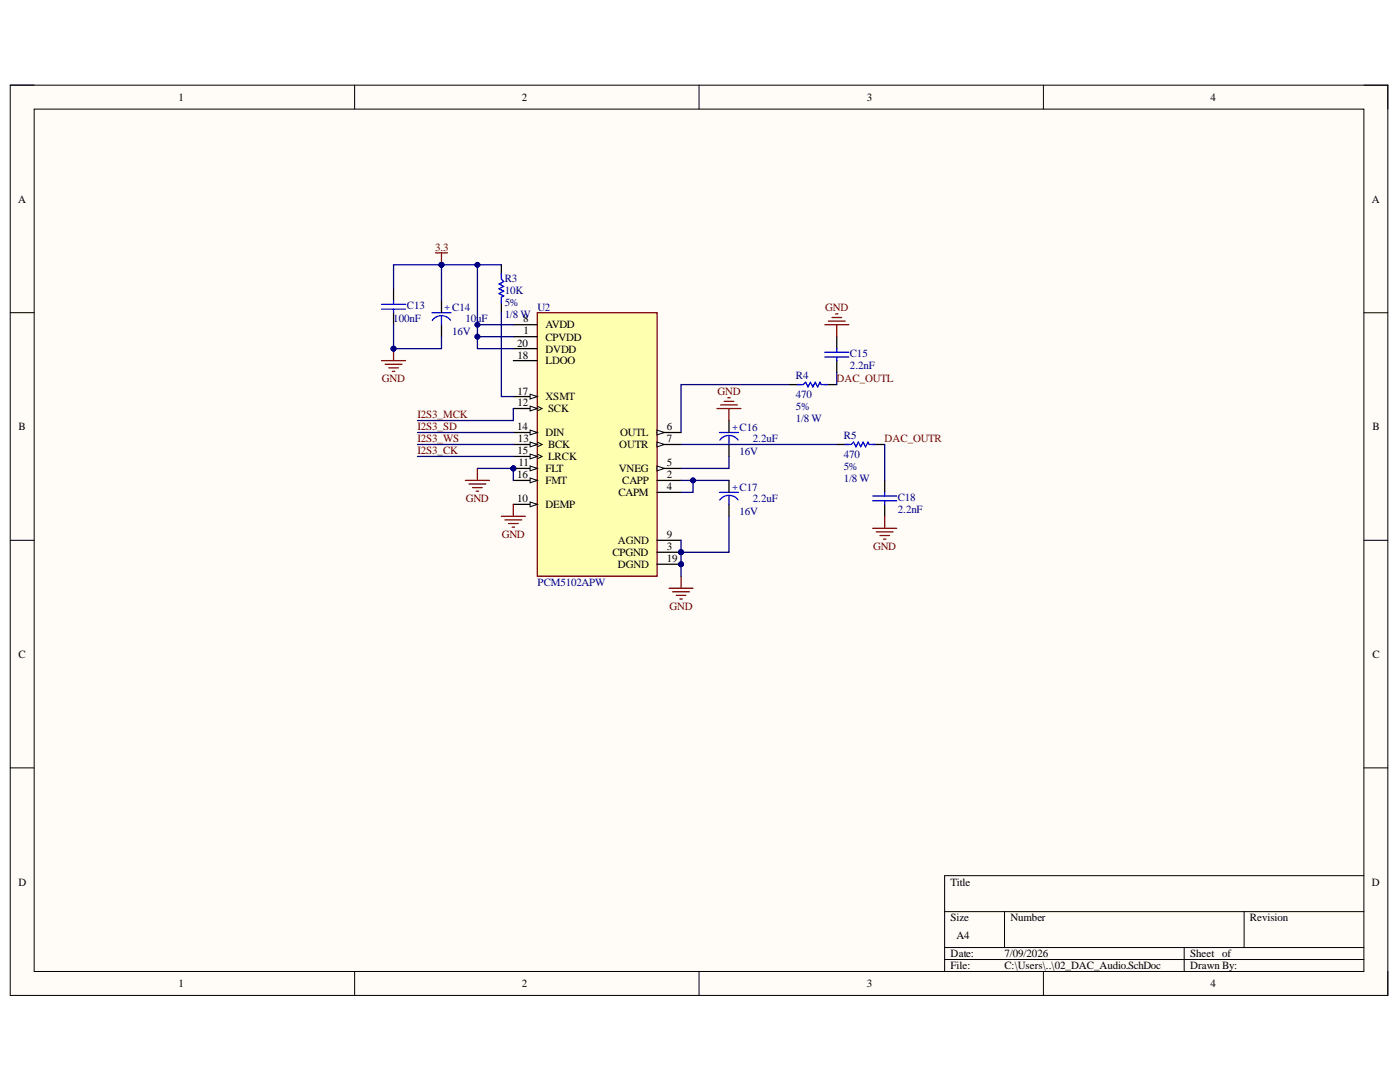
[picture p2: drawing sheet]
<svg xmlns="http://www.w3.org/2000/svg" width="279mm" height="216mm" viewBox="0 0 279 216" stroke-linecap="round" stroke-linejoin="round" font-family="sans-serif">
<defs><g id="words">
<g font-size="2.2">
<text x="35.6" y="20.1">1</text>
<text x="104.1" y="20.1">2</text>
<text x="173" y="20.1">3</text>
<text x="241.6" y="20.1">4</text>
<text x="3.6" y="40.4">A</text>
<text x="273.8" y="40.4">A</text>
<text x="104.4" y="64.3">8</text>
<text x="108.9" y="65.5">AVDD</text>
<text x="103.2" y="69.2">20</text>
<text x="103.3" y="71.5">18</text>
<text x="104.5" y="66.7">1</text>
<text x="108.9" y="68">CPVDD</text>
<text x="108.9" y="70.4">DVDD</text>
<text x="108.9" y="72.7">LDOO</text>
<text x="103.3" y="78.7">17</text>
<text x="103.3" y="81.1">12</text>
<text x="108.9" y="79.9">XSMT</text>
<text x="109.4" y="82.3">SCK</text>
<text x="3.7" y="85.8">B</text>
<text x="103.2" y="85.8">14</text>
<text x="103.4" y="88.3">13</text>
<text x="108.9" y="87.1">DIN</text>
<text x="109.4" y="89.5">BCK</text>
<text x="123.6" y="89.5">OUTR</text>
<text x="123.7" y="87.1">OUTL</text>
<text x="133.1" y="85.8">6</text>
<text x="133.1" y="88.3">7</text>
<text x="273.9" y="85.8">B</text>
<text x="103.2" y="95.5">16</text>
<text x="103.3" y="90.6">15</text>
<text x="103.4" y="93">11</text>
<text x="108.9" y="94.2">FLT</text>
<text x="109.4" y="91.8">LRCK</text>
<text x="123.5" y="94.2">VNEG</text>
<text x="133.1" y="93">5</text>
<text x="133.1" y="95.5">2</text>
<text x="103.2" y="100.2">10</text>
<text x="108.9" y="96.6">FMT</text>
<text x="108.9" y="101.4">DEMP</text>
<text x="123.4" y="99">CAPM</text>
<text x="124.2" y="96.6">CAPP</text>
<text x="133.1" y="97.8">4</text>
<text x="133.1" y="107.4">9</text>
<text x="122.2" y="110.9">CPGND</text>
<text x="123.3" y="108.6">AGND</text>
<text x="123.3" y="113.4">DGND</text>
<text x="133.1" y="109.8">3</text>
<text x="133.1" y="112.1">19</text>
<text x="3.7" y="131.3">C</text>
<text x="273.9" y="131.3">C</text>
<text x="3.7" y="176.7">D</text>
<text x="189.7" y="176.7">Title</text>
<text x="273.8" y="176.7">D</text>
<text x="189.7" y="183.8">Size</text>
<text x="201.6" y="183.8">Number</text>
<text x="249.4" y="183.8">Revision</text>
<text x="189.7" y="191">Date:</text>
<text x="190.9" y="187.5">A4</text>
<text x="200.5" y="191">7/09/2026</text>
<text x="237.5" y="191">Sheet of</text>
<text x="35.6" y="197">1</text>
<text x="104.1" y="197">2</text>
<text x="173" y="197">3</text>
<text x="189.7" y="193.4">File:</text>
<text x="200.5" y="193.4">C:\Users\..\02_DAC_Audio.SchDoc</text>
<text x="237.5" y="193.4">Drawn By:</text>
<text x="241.6" y="197">4</text>
</g>
<g font-size="2.2" fill="#800000">
<text x="86.9" y="50.1">3.3</text>
<text x="164.7" y="62">GND</text>
<text x="76.2" y="76.3">GND</text>
<text x="167" y="76.3">DAC_OUTL</text>
<text x="83.3" y="83.5">I2S3_MCK</text>
<text x="143.2" y="78.7">GND</text>
<text x="83.3" y="85.8">I2S3_SD</text>
<text x="83.3" y="88.3">I2S3_WS</text>
<text x="176.5" y="88.3">DAC_OUTR</text>
<text x="83.3" y="90.6">I2S3_CK</text>
<text x="93" y="100.2">GND</text>
<text x="100.1" y="107.4">GND</text>
<text x="174.2" y="109.8">GND</text>
<text x="133.6" y="121.7">GND</text>
</g>
<g font-size="2.2" fill="#000080">
<text x="100.7" y="58.6">10K</text>
<text x="100.7" y="56.2">R3</text>
<text x="78.5" y="64.3">100nF</text>
<text x="81.2" y="61.7">C13</text>
<text x="92.9" y="64.3">10uF</text>
<text x="100.7" y="61.1">5%</text>
<text x="100.7" y="63.4">1/8 W</text>
<text x="107.3" y="62">U2</text>
<text x="90.3" y="66.9">16V</text>
<text x="169.6" y="71.3">C15</text>
<text x="158.8" y="75.6">R4</text>
<text x="169.6" y="73.6">2.2nF</text>
<text x="158.8" y="79.4">470</text>
<text x="158.8" y="81.8">5%</text>
<text x="150.2" y="88.3">2.2uF</text>
<text x="158.8" y="84.2">1/8 W</text>
<text x="168.4" y="87.5">R5</text>
<text x="147.6" y="90.7">16V</text>
<text x="168.4" y="91.3">470</text>
<text x="168.4" y="93.8">5%</text>
<text x="150.2" y="100.2">2.2uF</text>
<text x="168.4" y="96.1">1/8 W</text>
<text x="179.2" y="99.9">C18</text>
<text x="147.6" y="102.7">16V</text>
<text x="179.2" y="102.4">2.2nF</text>
<text x="107.3" y="116.9">PCM5102APW</text>
</g>
<g font-size="1.9" fill="#00f">
<text x="88.7" y="61.9">+ C14</text>
<text x="146.2" y="85.8">+C16</text>
<text x="146.2" y="97.7">+C17</text>
</g>
</g></defs>
<path d="M2 17h275v181.6h-275z" fill-rule="evenodd" fill="#fffcf8"/>
<path d="M2 17h275v181.6h-275z" fill="none" stroke="#000" stroke-width=".2"/>
<path d="M6.8 21.8h265.4v172h-265.4z" fill-rule="evenodd" fill="#fffcf8"/>
<g fill="none" stroke="#000" stroke-width=".2">
<path d="M2 17h4.8M70.8 17v4.8M139.5 17v4.8M208.2 17v4.8M272.2 17h4.8v4.8M6.8 21.8h265.4v172h-265.4zM2 62.4h4.8M272.2 62.4h4.8M2 107.8h4.8M272.2 107.8h4.8M2 153.2h4.8M272.2 153.2h4.8"/>
<path d="M272.2 174.7h-83.7v19.1M70.8 193.8v4.8M139.5 193.8v4.8M188.5 181.9h83.7M188.5 189.1h83.7M188.5 191.5h83.7M200.5 181.9v7.2M208.2 193.8v4.8M236.3 189.1v4.7M248.3 181.9v7.2M277 193.8v4.8"/>
</g>
<circle cx="102.4" cy="93.5" r=".48" fill="#000080"/>
<circle cx="102.4" cy="93.5" r=".48" fill="none" stroke="#000080" stroke-width=".2"/>
<circle cx="135.9" cy="110.2" r=".48" fill="#000080"/>
<circle cx="135.9" cy="110.2" r=".48" fill="none" stroke="#000080" stroke-width=".2"/>
<circle cx="135.9" cy="112.6" r=".48" fill="#000080"/>
<circle cx="135.9" cy="112.6" r=".48" fill="none" stroke="#000080" stroke-width=".2"/>
<path d="M107.2 62.4h23.9v52.6h-23.9z" fill-rule="evenodd" fill="#ffffb0"/>
<path d="M107.2 62.4h23.9v52.6h-23.9z" fill="none" stroke="#800000" stroke-width=".25"/>
<path d="M102.4 64.8h4.8M102.4 67.2h4.8M102.4 69.6h4.8M102.4 72h4.8M102.4 79.1h4.8" fill="none" stroke="#000" stroke-width=".25"/>
<path d="M105.8 78.7l1.4 .4-1.4 .5z" fill="#f8fcff"/>
<path d="M105.8 78.7l1.4 .4-1.4 .5z" fill="none" stroke="#000" stroke-width=".2"/>
<path d="M102.4 81.5h4.8" fill="none" stroke="#000" stroke-width=".25"/>
<path d="M105.8 81l1.4 .5-1.4 .5z" fill="#f8fcff"/>
<path d="M105.8 81l1.4 .5-1.4 .5zM107.2 81l1 .5-1 .5" fill="none" stroke="#000" stroke-width=".2"/>
<path d="M102.4 86.3h4.8" fill="none" stroke="#000" stroke-width=".25"/>
<path d="M105.8 85.8l1.4 .5-1.4 .5z" fill="#f8fcff"/>
<path d="M105.8 85.8l1.4 .5-1.4 .5z" fill="none" stroke="#000" stroke-width=".2"/>
<path d="M102.4 88.7h4.8" fill="none" stroke="#000" stroke-width=".25"/>
<path d="M105.8 88.2l1.4 .5-1.4 .5z" fill="#f8fcff"/>
<path d="M105.8 88.2l1.4 .5-1.4 .5zM107.2 88.2l1 .5-1 .5" fill="none" stroke="#000" stroke-width=".2"/>
<path d="M102.4 91.1h4.8" fill="none" stroke="#000" stroke-width=".25"/>
<path d="M105.8 90.6l1.4 .5-1.4 .5z" fill="#f8fcff"/>
<path d="M105.8 90.6l1.4 .5-1.4 .5zM107.2 90.6l1 .5-1 .5" fill="none" stroke="#000" stroke-width=".2"/>
<path d="M102.4 93.5h4.8" fill="none" stroke="#000" stroke-width=".25"/>
<path d="M105.8 93l1.4 .5-1.4 .4z" fill="#f8fcff"/>
<path d="M105.8 93l1.4 .5-1.4 .4z" fill="none" stroke="#000" stroke-width=".2"/>
<circle cx="102.4" cy="93.5" r=".48" fill="#000080"/>
<circle cx="102.4" cy="93.5" r=".48" fill="none" stroke="#000080" stroke-width=".2"/>
<path d="M102.4 95.9h4.8" fill="none" stroke="#000" stroke-width=".25"/>
<path d="M105.8 95.4l1.4 .5-1.4 .4z" fill="#f8fcff"/>
<path d="M105.8 95.4l1.4 .5-1.4 .4z" fill="none" stroke="#000" stroke-width=".2"/>
<path d="M102.4 100.6h4.8" fill="none" stroke="#000" stroke-width=".25"/>
<path d="M105.8 100.2l1.4 .4-1.4 .5z" fill="#f8fcff"/>
<path d="M105.8 100.2l1.4 .4-1.4 .5z" fill="none" stroke="#000" stroke-width=".2"/>
<path d="M131.1 86.3h4.8" fill="none" stroke="#000" stroke-width=".25"/>
<path d="M131.1 85.8l1.5 .5-1.5 .5z" fill="#f8fcff"/>
<path d="M131.1 85.8l1.5 .5-1.5 .5z" fill="none" stroke="#000" stroke-width=".2"/>
<path d="M131.1 88.7h4.8" fill="none" stroke="#000" stroke-width=".25"/>
<path d="M131.1 88.2l1.5 .5-1.5 .5z" fill="#f8fcff"/>
<path d="M131.1 88.2l1.5 .5-1.5 .5z" fill="none" stroke="#000" stroke-width=".2"/>
<path d="M131.1 93.5h4.8" fill="none" stroke="#000" stroke-width=".25"/>
<path d="M131.1 93l1.5 .5-1.5 .4z" fill="#f8fcff"/>
<path d="M131.1 93l1.5 .5-1.5 .4z" fill="none" stroke="#000" stroke-width=".2"/>
<path d="M131.1 95.9h4.8M131.1 98.3h4.8M131.1 107.8h4.8M131.1 110.2h4.8" fill="none" stroke="#000" stroke-width=".25"/>
<circle cx="135.9" cy="110.2" r=".48" fill="#000080"/>
<circle cx="135.9" cy="110.2" r=".48" fill="none" stroke="#000080" stroke-width=".2"/>
<path d="M131.1 112.6h4.8" fill="none" stroke="#000" stroke-width=".25"/>
<circle cx="135.9" cy="112.6" r=".48" fill="#000080"/>
<circle cx="135.9" cy="112.6" r=".48" fill="none" stroke="#000080" stroke-width=".2"/>
<path d="M86.9 50.4h2.4M88.1 50.4v2.4" fill="none" stroke="#800000" stroke-width=".25"/>
<circle cx="88.1" cy="52.8" r=".48" fill="#000080"/>
<circle cx="88.1" cy="52.8" r=".48" fill="none" stroke="#000080" stroke-width=".2"/>
<path d="M76.2 60.7h4.7M76.2 61.7h4.7M78.5 60v.7M78.5 61.7v.7M86.2 62.4h3.8M88.1 63.1v1.7M89.9 63.9a2.27 2.27 0 0 0-3.6 0" fill="none" stroke="#00f" stroke-width=".25"/>
<path d="M78.5 57.6v2.4M78.5 62.4v2.4M88.1 60v2.4M88.1 64.8v2.4" fill="none" stroke="#000" stroke-width=".25"/>
<path d="M76.2 72h4.7M76.9 72.7h3.3M77.6 73.4h1.9M78.3 74.1h.5M78.5 69.6v2.4" fill="none" stroke="#800000" stroke-width=".25"/>
<circle cx="78.5" cy="69.6" r=".48" fill="#000080"/>
<circle cx="78.5" cy="69.6" r=".48" fill="none" stroke="#000080" stroke-width=".2"/>
<g fill="none" stroke="#800000" stroke-width=".25">
<path d="M145.2 79.4h.5M164.6 64.8h4.8M165.3 64.1h3.4M166 63.4h2M166.8 62.6h.4M167 64.8v2.4M92.9 95.9h4.8M93.6 96.6h3.3M94.3 97.3h1.9M95 98h.5M95.3 93.5v2.4M143.1 81.5h4.8"/>
<path d="M143.8 80.8h3.4M144.5 80.1h1.9M145.5 81.5v2.4M100.1 103h4.7M100.8 103.7h3.3M101.5 104.5h1.9M102.2 105.2h.5M102.4 100.6v2.4M133.5 117.4h4.8M134.2 118.1h3.4M135 118.8h1.9M135.7 119.5h.5"/>
<path d="M135.9 115v2.4M174.2 105.4h4.7M174.9 106.1h3.3M175.6 106.9h1.9M176.3 107.6h.5M176.6 103v2.4"/>
</g>
<g fill="none" stroke="#00f" stroke-width=".25">
<path d="M100.1 54.5v1.2l.4 .5-.9 .5 .9 .4-.9 .5 .9 .5-.9 .5 .9 .5-.4 .2v1.2M159.1 76.7h1.2l.5-.4 .5 .9 .4-.9 .5 .9 .5-.9 .5 .9 .4-.9 .3 .4h1.2M164.6 70.3h4.8M164.6 71.2h4.8M167 69.6v.7M167 71.2v.8M143.6 98.3h3.8M143.6 86.3h3.8M145.5 87v1.7M145.5 99v1.6M147.3 99.7a2.28 2.28 0 0 0-3.7 .1M147.3 87.8a2.28 2.28 0 0 0-3.7 0"/>
<path d="M168.7 88.7h1.2l.4-.5 .5 1 .5-1 .5 1 .5-1 .4 1 .5-1 .3 .5h1.1M174.2 99h4.7M174.2 99.9h4.7M176.6 98.3v.7M176.6 99.9v.7"/>
</g>
<g fill="none" stroke="#000" stroke-width=".25">
<path d="M100.1 52.8v2.4M100.1 60v2.4M157.4 76.7h2.4M164.6 76.7h2.4M167 67.2v2.4M167 72v2.4M145.5 83.9v2.4M145.5 88.7v2.4M145.5 95.9v2.4M167 88.7h2.4M174.2 88.7h2.4M176.6 95.9v2.4"/>
<path d="M145.5 100.6v2.4M176.6 100.6v2.4"/>
</g>
<path d="M88.1 52.8h7.2v16.8h7.1" fill="none" stroke="#000080" stroke-width=".25"/>
<circle cx="95.3" cy="67.2" r=".48" fill="#000080"/>
<circle cx="95.3" cy="67.2" r=".48" fill="none" stroke="#000080" stroke-width=".2"/>
<circle cx="95.3" cy="64.8" r=".48" fill="#000080"/>
<circle cx="95.3" cy="64.8" r=".48" fill="none" stroke="#000080" stroke-width=".2"/>
<circle cx="95.3" cy="52.8" r=".48" fill="#000080"/>
<circle cx="95.3" cy="52.8" r=".48" fill="none" stroke="#000080" stroke-width=".2"/>
<circle cx="88.1" cy="52.8" r=".48" fill="#000080"/>
<circle cx="88.1" cy="52.8" r=".48" fill="none" stroke="#000080" stroke-width=".2"/>
<path d="M88.1 52.8h-9.6v4.8" fill="none" stroke="#000080" stroke-width=".25"/>
<circle cx="88.1" cy="52.8" r=".48" fill="#000080"/>
<circle cx="88.1" cy="52.8" r=".48" fill="none" stroke="#000080" stroke-width=".2"/>
<path d="M78.5 64.8v4.8" fill="none" stroke="#000080" stroke-width=".25"/>
<circle cx="78.5" cy="69.6" r=".48" fill="#000080"/>
<circle cx="78.5" cy="69.6" r=".48" fill="none" stroke="#000080" stroke-width=".2"/>
<path d="M88.1 67.2v2.4h-9.6" fill="none" stroke="#000080" stroke-width=".25"/>
<circle cx="78.5" cy="69.6" r=".48" fill="#000080"/>
<circle cx="78.5" cy="69.6" r=".48" fill="none" stroke="#000080" stroke-width=".2"/>
<path d="M95.3 67.2h7.1" fill="none" stroke="#000080" stroke-width=".25"/>
<circle cx="95.3" cy="67.2" r=".48" fill="#000080"/>
<circle cx="95.3" cy="67.2" r=".48" fill="none" stroke="#000080" stroke-width=".2"/>
<path d="M135.9 107.8v7.2" fill="none" stroke="#000080" stroke-width=".25"/>
<circle cx="135.9" cy="110.2" r=".48" fill="#000080"/>
<circle cx="135.9" cy="110.2" r=".48" fill="none" stroke="#000080" stroke-width=".2"/>
<circle cx="135.9" cy="112.6" r=".48" fill="#000080"/>
<circle cx="135.9" cy="112.6" r=".48" fill="none" stroke="#000080" stroke-width=".2"/>
<path d="M135.9 95.9h9.6" fill="none" stroke="#000080" stroke-width=".25"/>
<circle cx="138.3" cy="95.9" r=".48" fill="#000080"/>
<circle cx="138.3" cy="95.9" r=".48" fill="none" stroke="#000080" stroke-width=".2"/>
<path d="M138.3 95.9v2.4h-2.4" fill="none" stroke="#000080" stroke-width=".25"/>
<circle cx="138.3" cy="95.9" r=".48" fill="#000080"/>
<circle cx="138.3" cy="95.9" r=".48" fill="none" stroke="#000080" stroke-width=".2"/>
<path d="M145.5 103v7.2h-9.6" fill="none" stroke="#000080" stroke-width=".25"/>
<circle cx="135.9" cy="110.2" r=".48" fill="#000080"/>
<circle cx="135.9" cy="110.2" r=".48" fill="none" stroke="#000080" stroke-width=".2"/>
<path d="M83.3 91.1h19.1M83.3 88.7h19.1M83.3 86.3h19.1M95.3 93.5h7.1M102.4 81.5v2.4h-19.1M145.5 91.1v2.4h-9.6" fill="none" stroke="#000080" stroke-width=".25"/>
<circle cx="102.4" cy="93.5" r=".48" fill="#000080"/>
<circle cx="102.4" cy="93.5" r=".48" fill="none" stroke="#000080" stroke-width=".2"/>
<path d="M102.4 93.5v2.4" fill="none" stroke="#000080" stroke-width=".25"/>
<circle cx="102.4" cy="93.5" r=".48" fill="#000080"/>
<circle cx="102.4" cy="93.5" r=".48" fill="none" stroke="#000080" stroke-width=".2"/>
<path d="M88.1 52.8v7.2M100.1 62.4v16.7h2.3" fill="none" stroke="#000080" stroke-width=".25"/>
<circle cx="88.1" cy="52.8" r=".48" fill="#000080"/>
<circle cx="88.1" cy="52.8" r=".48" fill="none" stroke="#000080" stroke-width=".2"/>
<path d="M95.3 64.8h7.1" fill="none" stroke="#000080" stroke-width=".25"/>
<circle cx="95.3" cy="64.8" r=".48" fill="#000080"/>
<circle cx="95.3" cy="64.8" r=".48" fill="none" stroke="#000080" stroke-width=".2"/>
<path d="M95.3 52.8h4.8" fill="none" stroke="#000080" stroke-width=".25"/>
<circle cx="95.3" cy="52.8" r=".48" fill="#000080"/>
<circle cx="95.3" cy="52.8" r=".48" fill="none" stroke="#000080" stroke-width=".2"/>
<path d="M157.4 76.7h-21.5v9.6M167 74.4v2.3M135.9 88.7h31.1M176.6 88.7v7.2" fill="none" stroke="#000080" stroke-width=".25"/>
<use href="#words"/>
</svg>
